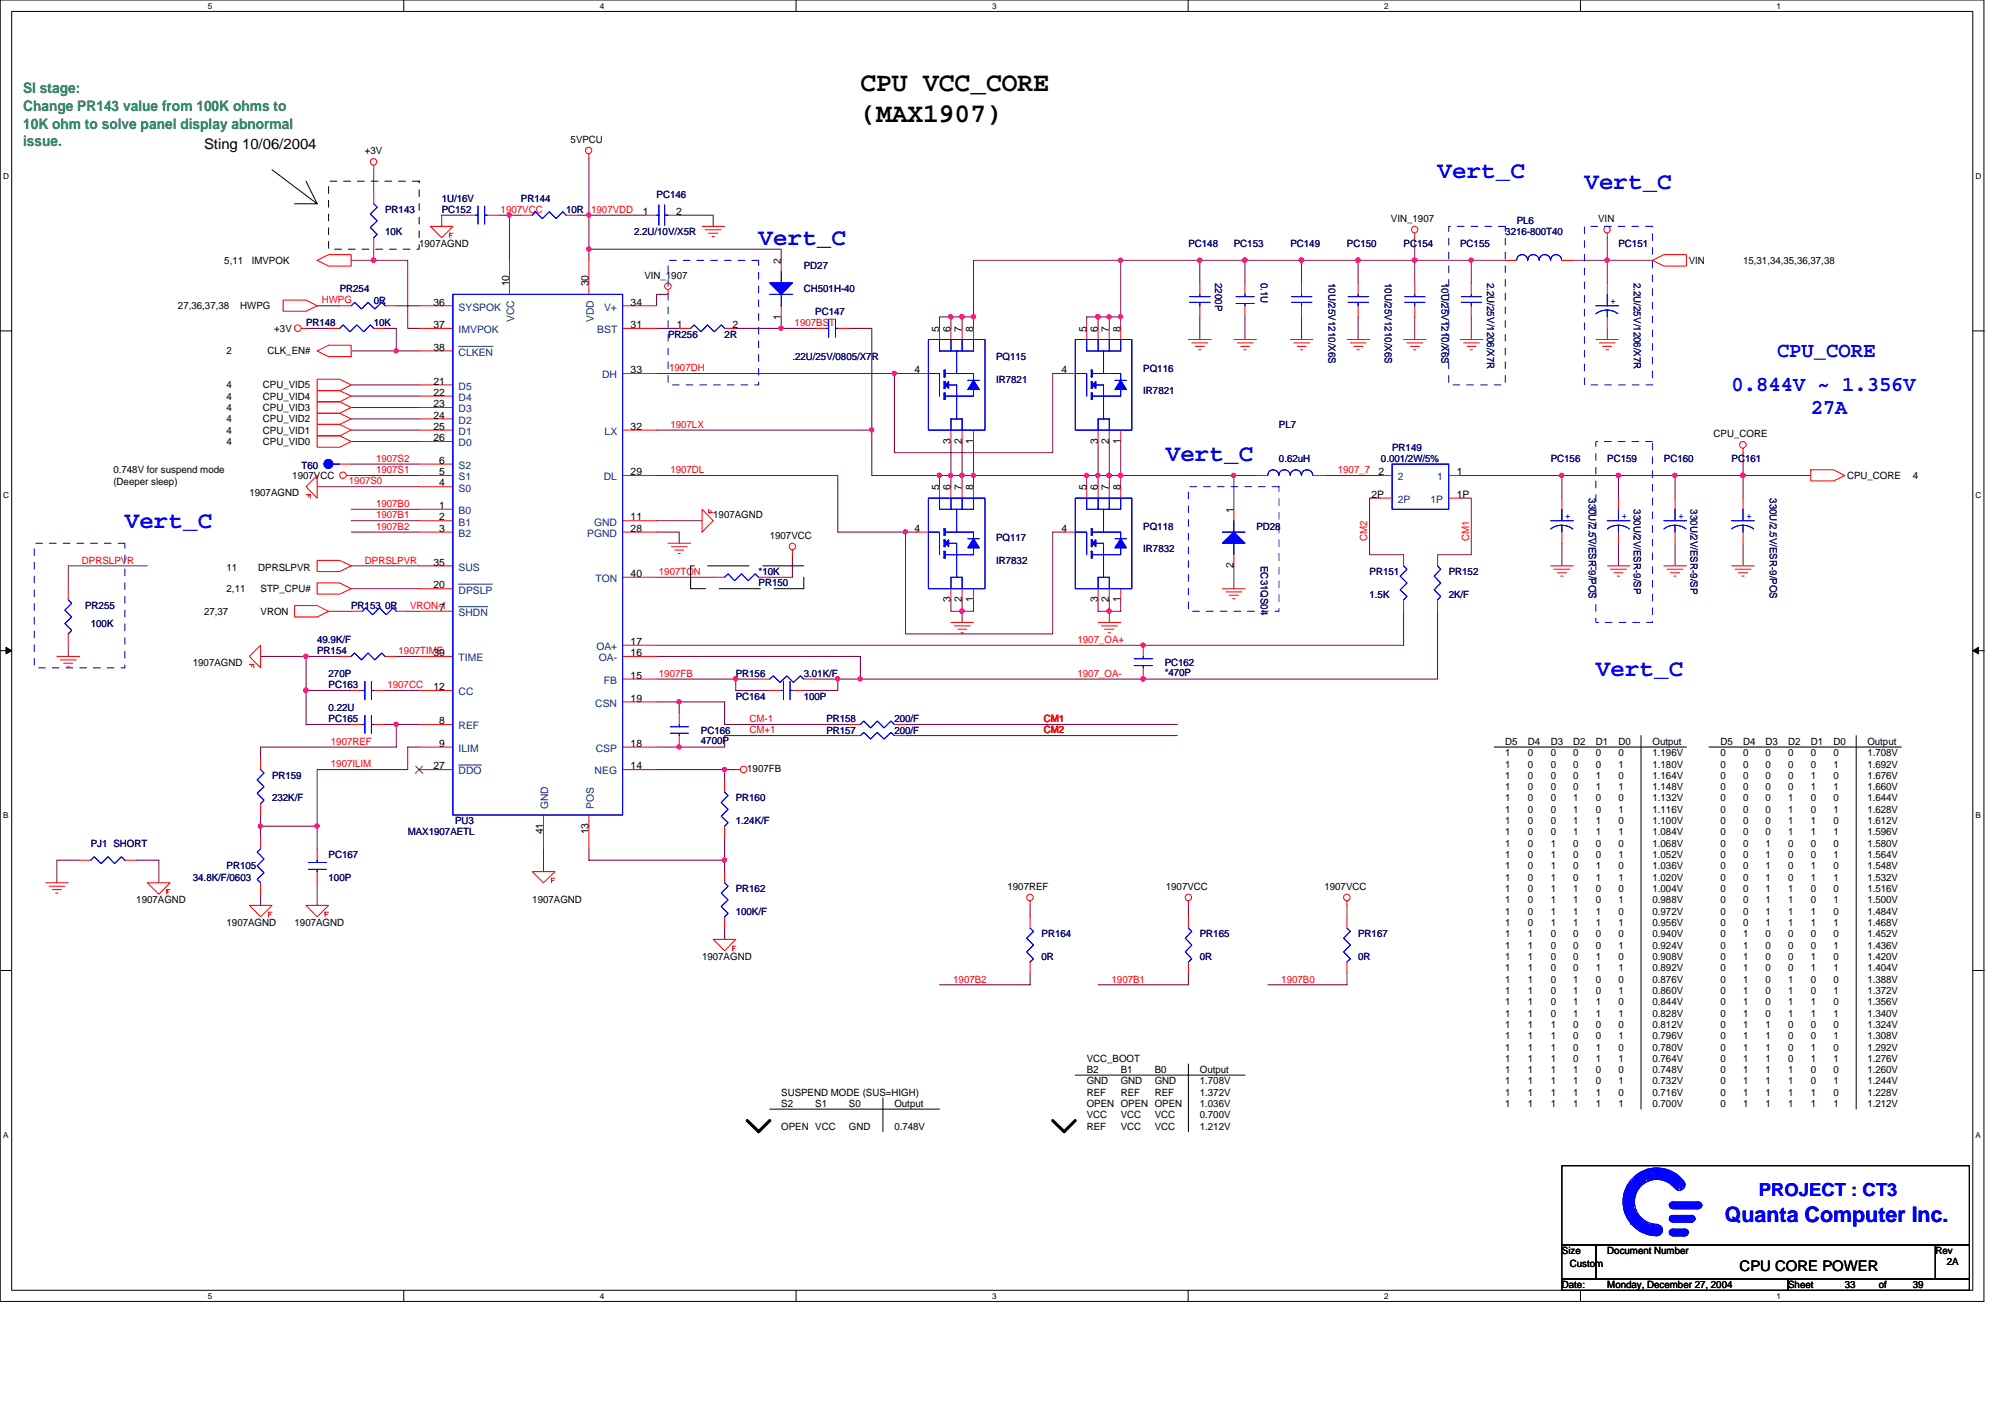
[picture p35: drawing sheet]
<svg xmlns="http://www.w3.org/2000/svg" width="297mm" height="210mm" viewBox="0 0 297 210" stroke-linecap="round" stroke-linejoin="round" font-family="sans-serif">
<defs><g id="words">
<g font-size="4">
<text x="127.5" y="13.5">CPU VCC_CORE</text>
<text x="127.5" y="18.1">(MAX1907)</text>
</g>
<g font-size="3.5" fill="#00f">
<text x="213" y="26.3">Vert_C</text>
<text x="234.7" y="28">Vert_C</text>
<text x="112.4" y="36.4">Vert_C</text>
<text x="172.7" y="68.2">Vert_C</text>
<text x="18.5" y="78.3">Vert_C</text>
<text x="236.4" y="100.1">Vert_C</text>
</g>
<g font-size="3.2" fill="#00f">
<text x="263.3" y="52.9">CPU_CORE</text>
<text x="256.5" y="58">0.844V ~ 1.356V</text>
<text x="268.3" y="61.3">27A</text>
<text x="255.5" y="181">Quanta Computer Inc.</text>
</g>
<text font-size="2.7" fill="#00f" x="260.6" y="177.2">PROJECT : CT3</text>
<g font-size="2.2" fill="#008040">
<text x="3.4" y="13.8">SI stage:</text>
<text x="3.4" y="16.4">Change PR143 value from 100K ohms to</text>
<text x="3.4" y="19.1">10K ohm to solve panel display abnormal</text>
<text x="3.4" y="21.7">issue.</text>
</g>
<g font-size="2.2">
<text x="30.2" y="22.1">Sting 10/06/2004</text>
<text x="257.7" y="188.3">CPU CORE POWER</text>
</g>
<g font-size="1.5">
<text x="54.1" y="22.8">+3V</text>
<text x="84.5" y="21.2">5VPCU</text>
<text x="95.2" y="31.8">1</text>
<text x="100.2" y="31.8">2</text>
<text x="206.1" y="32.9">VIN_1907</text>
<text x="236.8" y="32.9">VIN</text>
<text x="33.2" y="39.1">5,11</text>
<text x="37.3" y="39.1">IMVPOK</text>
<text x="62.1" y="36.6">1907AGND</text>
<text x="95.5" y="41.3">VIN_1907</text>
<text x="115.7" y="39.1" transform="rotate(-90 115.7 39.1)">2</text>
<text x="250.2" y="39.1">VIN</text>
<text x="258.2" y="39.1">15,31,34,35,36,37,38</text>
<text x="26.4" y="45.8">27,36,37,38</text>
<text x="35.6" y="45.8">HWPG</text>
<text x="64.2" y="45.3">36</text>
<text x="75.4" y="42.4" transform="rotate(-90 75.4 42.4)">10</text>
<text x="87.2" y="42.4" transform="rotate(-90 87.2 42.4)">30</text>
<text x="93.4" y="45.3">34</text>
<text x="115.7" y="47.3" transform="rotate(-90 115.7 47.3)">1</text>
<text x="33.6" y="52.5">2</text>
<text x="39.6" y="52.5">CLK_EN#</text>
<text x="40.6" y="49.1">+3V</text>
<text x="64.2" y="48.6">37</text>
<text x="64.2" y="51.9">38</text>
<text x="93.4" y="48.6">31</text>
<text x="100.3" y="48.6">1</text>
<text x="108.5" y="48.6">2</text>
<text x="139.1" y="49.1" transform="rotate(-90 139.1 49.1)">5</text>
<text x="140.8" y="49.1" transform="rotate(-90 140.8 49.1)">6</text>
<text x="142.5" y="49.1" transform="rotate(-90 142.5 49.1)">7</text>
<text x="144.2" y="49.1" transform="rotate(-90 144.2 49.1)">8</text>
<text x="160.9" y="49.1" transform="rotate(-90 160.9 49.1)">5</text>
<text x="162.6" y="49.1" transform="rotate(-90 162.6 49.1)">6</text>
<text x="164.3" y="49.1" transform="rotate(-90 164.3 49.1)">7</text>
<text x="166" y="49.1" transform="rotate(-90 166 49.1)">8</text>
<text x="33.6" y="57.5">4</text>
<text x="33.6" y="59.2">4</text>
<text x="38.9" y="57.5">CPU_VID5</text>
<text x="38.9" y="59.2">CPU_VID4</text>
<text x="64.2" y="57">21</text>
<text x="64.2" y="58.6">22</text>
<text x="93.4" y="55.3">33</text>
<text x="135.5" y="55.3">4</text>
<text x="157.3" y="55.3">4</text>
<text x="33.6" y="60.9">4</text>
<text x="33.6" y="64.2">4</text>
<text x="33.6" y="62.6">4</text>
<text x="33.6" y="65.9">4</text>
<text x="38.9" y="60.9">CPU_VID3</text>
<text x="38.9" y="64.2">CPU_VID1</text>
<text x="38.9" y="62.6">CPU_VID2</text>
<text x="38.9" y="65.9">CPU_VID0</text>
<text x="64.2" y="60.3">23</text>
<text x="64.2" y="62">24</text>
<text x="64.2" y="65.4">26</text>
<text x="64.2" y="63.7">25</text>
<text x="93.4" y="63.7">32</text>
<text x="140.8" y="65.7" transform="rotate(-90 140.8 65.7)">3</text>
<text x="142.5" y="65.7" transform="rotate(-90 142.5 65.7)">2</text>
<text x="144.2" y="65.7" transform="rotate(-90 144.2 65.7)">1</text>
<text x="162.6" y="65.7" transform="rotate(-90 162.6 65.7)">3</text>
<text x="164.3" y="65.7" transform="rotate(-90 164.3 65.7)">2</text>
<text x="166" y="65.7" transform="rotate(-90 166 65.7)">1</text>
<text x="253.9" y="64.7">CPU_CORE</text>
<text x="16.8" y="70.1">0.748V for suspend mode</text>
<text x="16.8" y="71.8">(Deeper sleep)</text>
<text x="43.3" y="71">1907VCC</text>
<text x="65.1" y="68.7">6</text>
<text x="65.1" y="70.4">5</text>
<text x="93.4" y="70.4">29</text>
<text x="204.2" y="70.4">2</text>
<text x="215.8" y="70.4">1</text>
<text x="273.6" y="71">CPU_CORE</text>
<text x="283.4" y="71">4</text>
<text x="37" y="73.4">1907AGND</text>
<text x="65.1" y="77.1">2</text>
<text x="65.1" y="72.1">4</text>
<text x="65.1" y="75.4">1</text>
<text x="93.4" y="77.1">11</text>
<text x="105.7" y="76.8">1907AGND</text>
<text x="139.1" y="72.6" transform="rotate(-90 139.1 72.6)">5</text>
<text x="140.8" y="72.6" transform="rotate(-90 140.8 72.6)">6</text>
<text x="142.5" y="72.6" transform="rotate(-90 142.5 72.6)">7</text>
<text x="144.2" y="72.6" transform="rotate(-90 144.2 72.6)">8</text>
<text x="160.9" y="72.6" transform="rotate(-90 160.9 72.6)">5</text>
<text x="162.6" y="72.6" transform="rotate(-90 162.6 72.6)">6</text>
<text x="164.3" y="72.6" transform="rotate(-90 164.3 72.6)">7</text>
<text x="166" y="72.6" transform="rotate(-90 166 72.6)">8</text>
<text x="182.7" y="75.9" transform="rotate(-90 182.7 75.9)">1</text>
<text x="203.2" y="73.7">2P</text>
<text x="215.8" y="73.7">1P</text>
<text x="64.2" y="83.8">35</text>
<text x="65.1" y="78.8">3</text>
<text x="93.4" y="78.8">28</text>
<text x="114" y="79.8">1907VCC</text>
<text x="135.5" y="78.8">4</text>
<text x="157.3" y="78.8">4</text>
<text x="33.6" y="87.7">2,11</text>
<text x="33.6" y="84.5">11</text>
<text x="38.3" y="84.5">DPRSLPVR</text>
<text x="38.6" y="87.7">STP_CPU#</text>
<text x="64.2" y="87.2">20</text>
<text x="93.4" y="85.5">40</text>
<text x="140.8" y="89.2" transform="rotate(-90 140.8 89.2)">3</text>
<text x="142.5" y="89.2" transform="rotate(-90 142.5 89.2)">2</text>
<text x="144.2" y="89.2" transform="rotate(-90 144.2 89.2)">1</text>
<text x="162.6" y="89.2" transform="rotate(-90 162.6 89.2)">3</text>
<text x="164.3" y="89.2" transform="rotate(-90 164.3 89.2)">2</text>
<text x="166" y="89.2" transform="rotate(-90 166 89.2)">1</text>
<text x="182.7" y="84.2" transform="rotate(-90 182.7 84.2)">2</text>
<text x="30.2" y="91.1">27,37</text>
<text x="38.6" y="91.1">VRON</text>
<text x="65.1" y="90.5">7</text>
<text x="93.4" y="95.5">17</text>
<text x="28.6" y="98.6">1907AGND</text>
<text x="64.2" y="97.2">39</text>
<text x="93.4" y="97.2">16</text>
<text x="93.4" y="100.5">15</text>
<text x="64.2" y="102.2">12</text>
<text x="65.1" y="107.3">8</text>
<text x="93.4" y="103.9">19</text>
<text x="64.2" y="114">27</text>
<text x="65.1" y="110.6">9</text>
<text x="93.4" y="114">14</text>
<text x="93.4" y="110.6">18</text>
<text x="223" y="112">1</text>
<text x="223" y="113.7">1</text>
<text x="223" y="110.3">D5</text>
<text x="226.4" y="113.7">0</text>
<text x="226.4" y="110.3">D4</text>
<text x="226.4" y="112">0</text>
<text x="229.7" y="112">0</text>
<text x="229.7" y="110.3">D3</text>
<text x="229.7" y="113.7">0</text>
<text x="233.1" y="112">0</text>
<text x="233.1" y="110.3">D2</text>
<text x="233.1" y="113.7">0</text>
<text x="236.4" y="113.7">0</text>
<text x="236.4" y="112">0</text>
<text x="236.4" y="110.3">D1</text>
<text x="239.8" y="110.3">D0</text>
<text x="239.8" y="112">0</text>
<text x="239.8" y="113.7">1</text>
<text x="244.8" y="113.7">1.180V</text>
<text x="244.8" y="110.3">Output</text>
<text x="244.8" y="112">1.196V</text>
<text x="254.9" y="110.3">D5</text>
<text x="254.9" y="113.7">0</text>
<text x="254.9" y="112">0</text>
<text x="258.2" y="112">0</text>
<text x="258.2" y="113.7">0</text>
<text x="258.2" y="110.3">D4</text>
<text x="261.6" y="112">0</text>
<text x="261.6" y="110.3">D3</text>
<text x="261.6" y="113.7">0</text>
<text x="264.9" y="110.3">D2</text>
<text x="264.9" y="113.7">0</text>
<text x="264.9" y="112">0</text>
<text x="268.3" y="112">0</text>
<text x="268.3" y="110.3">D1</text>
<text x="268.3" y="113.7">0</text>
<text x="271.6" y="110.3">D0</text>
<text x="271.6" y="112">0</text>
<text x="271.6" y="113.7">1</text>
<text x="276.6" y="110.3">Output</text>
<text x="276.6" y="113.7">1.692V</text>
<text x="276.6" y="112">1.708V</text>
<text x="110.7" y="114.3">1907FB</text>
<text x="223" y="118.7">1</text>
<text x="223" y="115.4">1</text>
<text x="223" y="117.1">1</text>
<text x="226.4" y="115.4">0</text>
<text x="226.4" y="118.7">0</text>
<text x="226.4" y="117.1">0</text>
<text x="229.7" y="118.7">0</text>
<text x="229.7" y="115.4">0</text>
<text x="229.7" y="117.1">0</text>
<text x="233.1" y="117.1">0</text>
<text x="233.1" y="118.7">1</text>
<text x="233.1" y="115.4">0</text>
<text x="236.4" y="118.7">0</text>
<text x="236.4" y="117.1">1</text>
<text x="236.4" y="115.4">1</text>
<text x="239.8" y="117.1">1</text>
<text x="239.8" y="115.4">0</text>
<text x="239.8" y="118.7">0</text>
<text x="244.8" y="115.4">1.164V</text>
<text x="244.8" y="118.7">1.132V</text>
<text x="244.8" y="117.1">1.148V</text>
<text x="254.9" y="115.4">0</text>
<text x="254.9" y="117.1">0</text>
<text x="254.9" y="118.7">0</text>
<text x="258.2" y="118.7">0</text>
<text x="258.2" y="115.4">0</text>
<text x="258.2" y="117.1">0</text>
<text x="261.6" y="115.4">0</text>
<text x="261.6" y="117.1">0</text>
<text x="261.6" y="118.7">0</text>
<text x="264.9" y="117.1">0</text>
<text x="264.9" y="118.7">1</text>
<text x="264.9" y="115.4">0</text>
<text x="268.3" y="117.1">1</text>
<text x="268.3" y="115.4">1</text>
<text x="268.3" y="118.7">0</text>
<text x="271.6" y="117.1">1</text>
<text x="271.6" y="115.4">0</text>
<text x="271.6" y="118.7">0</text>
<text x="276.6" y="115.4">1.676V</text>
<text x="276.6" y="117.1">1.660V</text>
<text x="276.6" y="118.7">1.644V</text>
<text x="80.5" y="123.6" transform="rotate(-90 80.5 123.6)">41</text>
<text x="87.2" y="123.6" transform="rotate(-90 87.2 123.6)">13</text>
<text x="223" y="123.7">1</text>
<text x="223" y="125.4">1</text>
<text x="223" y="122.1">1</text>
<text x="223" y="120.4">1</text>
<text x="226.4" y="122.1">0</text>
<text x="226.4" y="125.4">0</text>
<text x="226.4" y="123.7">0</text>
<text x="226.4" y="120.4">0</text>
<text x="229.7" y="122.1">0</text>
<text x="229.7" y="120.4">0</text>
<text x="229.7" y="123.7">0</text>
<text x="229.7" y="125.4">1</text>
<text x="233.1" y="120.4">1</text>
<text x="233.1" y="123.7">1</text>
<text x="233.1" y="122.1">1</text>
<text x="233.1" y="125.4">0</text>
<text x="236.4" y="125.4">0</text>
<text x="236.4" y="120.4">0</text>
<text x="236.4" y="123.7">1</text>
<text x="236.4" y="122.1">1</text>
<text x="239.8" y="123.7">1</text>
<text x="239.8" y="122.1">0</text>
<text x="239.8" y="120.4">1</text>
<text x="239.8" y="125.4">0</text>
<text x="244.8" y="122.1">1.100V</text>
<text x="244.8" y="120.4">1.116V</text>
<text x="244.8" y="123.7">1.084V</text>
<text x="244.8" y="125.4">1.068V</text>
<text x="254.9" y="120.4">0</text>
<text x="254.9" y="125.4">0</text>
<text x="254.9" y="123.7">0</text>
<text x="254.9" y="122.1">0</text>
<text x="258.2" y="120.4">0</text>
<text x="258.2" y="123.7">0</text>
<text x="258.2" y="122.1">0</text>
<text x="258.2" y="125.4">0</text>
<text x="261.6" y="122.1">0</text>
<text x="261.6" y="120.4">0</text>
<text x="261.6" y="123.7">0</text>
<text x="261.6" y="125.4">1</text>
<text x="264.9" y="120.4">1</text>
<text x="264.9" y="122.1">1</text>
<text x="264.9" y="125.4">0</text>
<text x="264.9" y="123.7">1</text>
<text x="268.3" y="125.4">0</text>
<text x="268.3" y="120.4">0</text>
<text x="268.3" y="123.7">1</text>
<text x="268.3" y="122.1">1</text>
<text x="271.6" y="120.4">1</text>
<text x="271.6" y="125.4">0</text>
<text x="271.6" y="123.7">1</text>
<text x="271.6" y="122.1">0</text>
<text x="276.6" y="125.4">1.580V</text>
<text x="276.6" y="123.7">1.596V</text>
<text x="276.6" y="120.4">1.628V</text>
<text x="276.6" y="122.1">1.612V</text>
<text x="149.3" y="131.8">1907REF</text>
<text x="172.7" y="131.8">1907VCC</text>
<text x="196.2" y="131.8">1907VCC</text>
<text x="223" y="130.5">1</text>
<text x="223" y="128.8">1</text>
<text x="223" y="127.1">1</text>
<text x="226.4" y="130.5">0</text>
<text x="226.4" y="128.8">0</text>
<text x="226.4" y="127.1">0</text>
<text x="229.7" y="130.5">1</text>
<text x="229.7" y="128.8">1</text>
<text x="229.7" y="127.1">1</text>
<text x="233.1" y="130.5">0</text>
<text x="233.1" y="128.8">0</text>
<text x="233.1" y="127.1">0</text>
<text x="236.4" y="127.1">0</text>
<text x="236.4" y="128.8">1</text>
<text x="236.4" y="130.5">1</text>
<text x="239.8" y="128.8">0</text>
<text x="239.8" y="127.1">1</text>
<text x="239.8" y="130.5">1</text>
<text x="244.8" y="130.5">1.020V</text>
<text x="244.8" y="127.1">1.052V</text>
<text x="244.8" y="128.8">1.036V</text>
<text x="254.9" y="130.5">0</text>
<text x="254.9" y="128.8">0</text>
<text x="254.9" y="127.1">0</text>
<text x="258.2" y="128.8">0</text>
<text x="258.2" y="127.1">0</text>
<text x="258.2" y="130.5">0</text>
<text x="261.6" y="130.5">1</text>
<text x="261.6" y="127.1">1</text>
<text x="261.6" y="128.8">1</text>
<text x="264.9" y="130.5">0</text>
<text x="264.9" y="128.8">0</text>
<text x="264.9" y="127.1">0</text>
<text x="268.3" y="130.5">1</text>
<text x="268.3" y="127.1">0</text>
<text x="268.3" y="128.8">1</text>
<text x="271.6" y="128.8">0</text>
<text x="271.6" y="130.5">1</text>
<text x="271.6" y="127.1">1</text>
<text x="276.6" y="130.5">1.532V</text>
<text x="276.6" y="127.1">1.564V</text>
<text x="276.6" y="128.8">1.548V</text>
<text x="20.2" y="133.8">1907AGND</text>
<text x="33.6" y="137.2">1907AGND</text>
<text x="43.6" y="137.2">1907AGND</text>
<text x="78.9" y="133.8">1907AGND</text>
<text x="223" y="137.2">1</text>
<text x="223" y="132.1">1</text>
<text x="223" y="135.5">1</text>
<text x="223" y="133.8">1</text>
<text x="226.4" y="133.8">0</text>
<text x="226.4" y="132.1">0</text>
<text x="226.4" y="137.2">0</text>
<text x="226.4" y="135.5">0</text>
<text x="229.7" y="137.2">1</text>
<text x="229.7" y="132.1">1</text>
<text x="229.7" y="133.8">1</text>
<text x="229.7" y="135.5">1</text>
<text x="233.1" y="135.5">1</text>
<text x="233.1" y="137.2">1</text>
<text x="233.1" y="133.8">1</text>
<text x="233.1" y="132.1">1</text>
<text x="236.4" y="133.8">0</text>
<text x="236.4" y="135.5">1</text>
<text x="236.4" y="132.1">0</text>
<text x="236.4" y="137.2">1</text>
<text x="239.8" y="135.5">0</text>
<text x="239.8" y="132.1">0</text>
<text x="239.8" y="133.8">1</text>
<text x="239.8" y="137.2">1</text>
<text x="244.8" y="135.5">0.972V</text>
<text x="244.8" y="137.2">0.956V</text>
<text x="244.8" y="132.1">1.004V</text>
<text x="244.8" y="133.8">0.988V</text>
<text x="254.9" y="135.5">0</text>
<text x="254.9" y="132.1">0</text>
<text x="254.9" y="137.2">0</text>
<text x="254.9" y="133.8">0</text>
<text x="258.2" y="135.5">0</text>
<text x="258.2" y="133.8">0</text>
<text x="258.2" y="132.1">0</text>
<text x="258.2" y="137.2">0</text>
<text x="261.6" y="133.8">1</text>
<text x="261.6" y="132.1">1</text>
<text x="261.6" y="137.2">1</text>
<text x="261.6" y="135.5">1</text>
<text x="264.9" y="135.5">1</text>
<text x="264.9" y="132.1">1</text>
<text x="264.9" y="133.8">1</text>
<text x="264.9" y="137.2">1</text>
<text x="268.3" y="135.5">1</text>
<text x="268.3" y="132.1">0</text>
<text x="268.3" y="133.8">0</text>
<text x="268.3" y="137.2">1</text>
<text x="271.6" y="132.1">0</text>
<text x="271.6" y="133.8">1</text>
<text x="271.6" y="137.2">1</text>
<text x="271.6" y="135.5">0</text>
<text x="276.6" y="135.5">1.484V</text>
<text x="276.6" y="137.2">1.468V</text>
<text x="276.6" y="133.8">1.500V</text>
<text x="276.6" y="132.1">1.516V</text>
<text x="104" y="142.2">1907AGND</text>
<text x="223" y="138.9">1</text>
<text x="223" y="140.5">1</text>
<text x="223" y="143.8">1</text>
<text x="223" y="142.2">1</text>
<text x="226.4" y="138.9">1</text>
<text x="226.4" y="142.2">1</text>
<text x="226.4" y="143.8">1</text>
<text x="226.4" y="140.5">1</text>
<text x="229.7" y="142.2">0</text>
<text x="229.7" y="138.9">0</text>
<text x="229.7" y="143.8">0</text>
<text x="229.7" y="140.5">0</text>
<text x="233.1" y="142.2">0</text>
<text x="233.1" y="140.5">0</text>
<text x="233.1" y="138.9">0</text>
<text x="233.1" y="143.8">0</text>
<text x="236.4" y="140.5">0</text>
<text x="236.4" y="142.2">1</text>
<text x="236.4" y="143.8">1</text>
<text x="236.4" y="138.9">0</text>
<text x="239.8" y="140.5">1</text>
<text x="239.8" y="138.9">0</text>
<text x="239.8" y="143.8">1</text>
<text x="239.8" y="142.2">0</text>
<text x="244.8" y="140.5">0.924V</text>
<text x="244.8" y="138.9">0.940V</text>
<text x="244.8" y="143.8">0.892V</text>
<text x="244.8" y="142.2">0.908V</text>
<text x="254.9" y="140.5">0</text>
<text x="254.9" y="143.8">0</text>
<text x="254.9" y="142.2">0</text>
<text x="254.9" y="138.9">0</text>
<text x="258.2" y="140.5">1</text>
<text x="258.2" y="143.8">1</text>
<text x="258.2" y="138.9">1</text>
<text x="258.2" y="142.2">1</text>
<text x="261.6" y="143.8">0</text>
<text x="261.6" y="142.2">0</text>
<text x="261.6" y="138.9">0</text>
<text x="261.6" y="140.5">0</text>
<text x="264.9" y="142.2">0</text>
<text x="264.9" y="138.9">0</text>
<text x="264.9" y="140.5">0</text>
<text x="264.9" y="143.8">0</text>
<text x="268.3" y="142.2">1</text>
<text x="268.3" y="140.5">0</text>
<text x="268.3" y="143.8">1</text>
<text x="268.3" y="138.9">0</text>
<text x="271.6" y="143.8">1</text>
<text x="271.6" y="142.2">0</text>
<text x="271.6" y="140.5">1</text>
<text x="271.6" y="138.9">0</text>
<text x="276.6" y="140.5">1.436V</text>
<text x="276.6" y="143.8">1.404V</text>
<text x="276.6" y="142.2">1.420V</text>
<text x="276.6" y="138.9">1.452V</text>
<text x="223" y="148.9">1</text>
<text x="223" y="145.5">1</text>
<text x="223" y="147.2">1</text>
<text x="226.4" y="147.2">1</text>
<text x="226.4" y="145.5">1</text>
<text x="226.4" y="148.9">1</text>
<text x="229.7" y="147.2">0</text>
<text x="229.7" y="145.5">0</text>
<text x="229.7" y="148.9">0</text>
<text x="233.1" y="145.5">1</text>
<text x="233.1" y="147.2">1</text>
<text x="233.1" y="148.9">1</text>
<text x="236.4" y="145.5">0</text>
<text x="236.4" y="147.2">0</text>
<text x="236.4" y="148.9">1</text>
<text x="239.8" y="148.9">0</text>
<text x="239.8" y="145.5">0</text>
<text x="239.8" y="147.2">1</text>
<text x="244.8" y="145.5">0.876V</text>
<text x="244.8" y="147.2">0.860V</text>
<text x="244.8" y="148.9">0.844V</text>
<text x="254.9" y="148.9">0</text>
<text x="254.9" y="147.2">0</text>
<text x="254.9" y="145.5">0</text>
<text x="258.2" y="148.9">1</text>
<text x="258.2" y="145.5">1</text>
<text x="258.2" y="147.2">1</text>
<text x="261.6" y="145.5">0</text>
<text x="261.6" y="147.2">0</text>
<text x="261.6" y="148.9">0</text>
<text x="264.9" y="145.5">1</text>
<text x="264.9" y="148.9">1</text>
<text x="264.9" y="147.2">1</text>
<text x="268.3" y="145.5">0</text>
<text x="268.3" y="147.2">0</text>
<text x="268.3" y="148.9">1</text>
<text x="271.6" y="145.5">0</text>
<text x="271.6" y="147.2">1</text>
<text x="271.6" y="148.9">0</text>
<text x="276.6" y="147.2">1.372V</text>
<text x="276.6" y="145.5">1.388V</text>
<text x="276.6" y="148.9">1.356V</text>
<text x="223" y="153.9">1</text>
<text x="223" y="152.2">1</text>
<text x="223" y="155.6">1</text>
<text x="223" y="150.6">1</text>
<text x="226.4" y="150.6">1</text>
<text x="226.4" y="152.2">1</text>
<text x="226.4" y="155.6">1</text>
<text x="226.4" y="153.9">1</text>
<text x="229.7" y="153.9">1</text>
<text x="229.7" y="155.6">1</text>
<text x="229.7" y="150.6">0</text>
<text x="229.7" y="152.2">1</text>
<text x="233.1" y="150.6">1</text>
<text x="233.1" y="155.6">0</text>
<text x="233.1" y="152.2">0</text>
<text x="233.1" y="153.9">0</text>
<text x="236.4" y="152.2">0</text>
<text x="236.4" y="153.9">0</text>
<text x="236.4" y="150.6">1</text>
<text x="236.4" y="155.6">1</text>
<text x="239.8" y="150.6">1</text>
<text x="239.8" y="152.2">0</text>
<text x="239.8" y="155.6">0</text>
<text x="239.8" y="153.9">1</text>
<text x="244.8" y="153.9">0.796V</text>
<text x="244.8" y="150.6">0.828V</text>
<text x="244.8" y="152.2">0.812V</text>
<text x="244.8" y="155.6">0.780V</text>
<text x="254.9" y="153.9">0</text>
<text x="254.9" y="155.6">0</text>
<text x="254.9" y="150.6">0</text>
<text x="254.9" y="152.2">0</text>
<text x="258.2" y="155.6">1</text>
<text x="258.2" y="153.9">1</text>
<text x="258.2" y="152.2">1</text>
<text x="258.2" y="150.6">1</text>
<text x="261.6" y="155.6">1</text>
<text x="261.6" y="152.2">1</text>
<text x="261.6" y="153.9">1</text>
<text x="261.6" y="150.6">0</text>
<text x="264.9" y="153.9">0</text>
<text x="264.9" y="155.6">0</text>
<text x="264.9" y="150.6">1</text>
<text x="264.9" y="152.2">0</text>
<text x="268.3" y="153.9">0</text>
<text x="268.3" y="152.2">0</text>
<text x="268.3" y="150.6">1</text>
<text x="268.3" y="155.6">1</text>
<text x="271.6" y="150.6">1</text>
<text x="271.6" y="155.6">0</text>
<text x="271.6" y="153.9">1</text>
<text x="271.6" y="152.2">0</text>
<text x="276.6" y="153.9">1.308V</text>
<text x="276.6" y="150.6">1.340V</text>
<text x="276.6" y="152.2">1.324V</text>
<text x="276.6" y="155.6">1.292V</text>
<text x="161" y="159">B2</text>
<text x="161" y="160.6">GND</text>
<text x="161" y="157.3">VCC_BOOT</text>
<text x="166" y="159">B1</text>
<text x="166" y="160.6">GND</text>
<text x="171.1" y="159">B0</text>
<text x="171.1" y="160.6">GND</text>
<text x="177.8" y="159">Output</text>
<text x="177.8" y="160.6">1.708V</text>
<text x="223" y="157.3">1</text>
<text x="223" y="159">1</text>
<text x="223" y="160.6">1</text>
<text x="226.4" y="159">1</text>
<text x="226.4" y="160.6">1</text>
<text x="226.4" y="157.3">1</text>
<text x="229.7" y="157.3">1</text>
<text x="229.7" y="159">1</text>
<text x="229.7" y="160.6">1</text>
<text x="233.1" y="157.3">0</text>
<text x="233.1" y="159">1</text>
<text x="233.1" y="160.6">1</text>
<text x="236.4" y="159">0</text>
<text x="236.4" y="160.6">0</text>
<text x="236.4" y="157.3">1</text>
<text x="239.8" y="160.6">1</text>
<text x="239.8" y="157.3">1</text>
<text x="239.8" y="159">0</text>
<text x="244.8" y="157.3">0.764V</text>
<text x="244.8" y="159">0.748V</text>
<text x="244.8" y="160.6">0.732V</text>
<text x="254.9" y="159">0</text>
<text x="254.9" y="157.3">0</text>
<text x="254.9" y="160.6">0</text>
<text x="258.2" y="157.3">1</text>
<text x="258.2" y="160.6">1</text>
<text x="258.2" y="159">1</text>
<text x="261.6" y="160.6">1</text>
<text x="261.6" y="157.3">1</text>
<text x="261.6" y="159">1</text>
<text x="264.9" y="160.6">1</text>
<text x="264.9" y="157.3">0</text>
<text x="264.9" y="159">1</text>
<text x="268.3" y="157.3">1</text>
<text x="268.3" y="159">0</text>
<text x="268.3" y="160.6">0</text>
<text x="271.6" y="159">0</text>
<text x="271.6" y="160.6">1</text>
<text x="271.6" y="157.3">1</text>
<text x="276.6" y="159">1.260V</text>
<text x="276.6" y="160.6">1.244V</text>
<text x="276.6" y="157.3">1.276V</text>
<text x="115.7" y="164">S2</text>
<text x="115.7" y="167.3">OPEN VCC</text>
<text x="115.7" y="162.3">SUSPEND MODE (SUS=HIGH)</text>
<text x="120.8" y="164">S1</text>
<text x="125.8" y="167.3">GND</text>
<text x="125.8" y="164">S0</text>
<text x="132.5" y="164">Output</text>
<text x="132.5" y="167.3">0.748V</text>
<text x="161" y="167.3">REF</text>
<text x="161" y="165.7">VCC</text>
<text x="161" y="164">OPEN OPEN OPEN</text>
<text x="161" y="162.3">REF</text>
<text x="166" y="165.7">VCC</text>
<text x="166" y="167.3">VCC</text>
<text x="166" y="162.3">REF</text>
<text x="171.1" y="167.3">VCC</text>
<text x="171.1" y="165.7">VCC</text>
<text x="171.1" y="162.3">REF</text>
<text x="177.8" y="162.3">1.372V</text>
<text x="177.8" y="165.7">0.700V</text>
<text x="177.8" y="164">1.036V</text>
<text x="177.8" y="167.3">1.212V</text>
<text x="223" y="162.3">1</text>
<text x="223" y="164">1</text>
<text x="226.4" y="162.3">1</text>
<text x="226.4" y="164">1</text>
<text x="229.7" y="164">1</text>
<text x="229.7" y="162.3">1</text>
<text x="233.1" y="162.3">1</text>
<text x="233.1" y="164">1</text>
<text x="236.4" y="162.3">1</text>
<text x="236.4" y="164">1</text>
<text x="239.8" y="162.3">0</text>
<text x="239.8" y="164">1</text>
<text x="244.8" y="162.3">0.716V</text>
<text x="244.8" y="164">0.700V</text>
<text x="254.9" y="164">0</text>
<text x="254.9" y="162.3">0</text>
<text x="258.2" y="162.3">1</text>
<text x="258.2" y="164">1</text>
<text x="261.6" y="162.3">1</text>
<text x="261.6" y="164">1</text>
<text x="264.9" y="162.3">1</text>
<text x="264.9" y="164">1</text>
<text x="268.3" y="162.3">1</text>
<text x="268.3" y="164">1</text>
<text x="271.6" y="162.3">0</text>
<text x="271.6" y="164">1</text>
<text x="276.6" y="164">1.212V</text>
<text x="276.6" y="162.3">1.228V</text>
<text x="231.4" y="185.8">Size</text>
<text x="238.1" y="185.8">Document Number</text>
<text x="286.7" y="185.8">Rev</text>
<text x="231.4" y="190.8">Date:</text>
<text x="232.6" y="187.6">Custom</text>
<text x="238.1" y="190.8">Monday, December 27, 2004</text>
<text x="264.9" y="190.8">Sheet</text>
<text x="273.3" y="190.8">33</text>
<text x="278.3" y="190.8">of</text>
<text x="283.4" y="190.8">39</text>
<text x="288.4" y="187.5">2A</text>
</g>
<g font-size="1.5" fill="#000080">
<text x="65.4" y="29.9">1U/16V</text>
<text x="77.2" y="29.9">PR144</text>
<text x="97.3" y="29.4">PC146</text>
<text x="57.1" y="31.5">PR143</text>
<text x="57.1" y="34.9">10K</text>
<text x="65.4" y="31.5">PC152</text>
<text x="83.9" y="31.5">10R</text>
<text x="93.9" y="34.9">2.2U/10V/X5R</text>
<text x="223" y="34.9">3216-800T40</text>
<text x="224.7" y="33.2">PL6</text>
<text x="119.1" y="39.9">PD27</text>
<text x="176.1" y="36.6">PC148</text>
<text x="180" y="41.9" transform="rotate(90 180 41.9)">2200P</text>
<text x="182.8" y="36.6">PC153</text>
<text x="186.8" y="41.9" transform="rotate(90 186.8 41.9)">0.1U</text>
<text x="191.2" y="36.6">PC149</text>
<text x="196.8" y="41.9" transform="rotate(90 196.8 41.9)">10U/25V1210/X6S</text>
<text x="199.6" y="36.6">PC150</text>
<text x="205.2" y="41.9" transform="rotate(90 205.2 41.9)">10U/25V1210/X6S</text>
<text x="207.9" y="36.6">PC154</text>
<text x="213.6" y="41.9" transform="rotate(90 213.6 41.9)">10U/25V1210/X6S</text>
<text x="216.3" y="36.6">PC155</text>
<text x="220.3" y="41.9" transform="rotate(90 220.3 41.9)">2.2U/25V/1206/X7R</text>
<text x="239.8" y="36.6">PC151</text>
<text x="242.1" y="41.9" transform="rotate(90 242.1 41.9)">2.2U/25V/1206/X7R</text>
<text x="50.3" y="43.3">PR254</text>
<text x="55.4" y="45">0R</text>
<text x="119.1" y="43.3">CH501H-40</text>
<text x="120.8" y="46.7">PC147</text>
<text x="45.3" y="48.3">PR148</text>
<text x="55.4" y="48.3">10K</text>
<text x="99" y="50">PR256</text>
<text x="107.4" y="50">2R</text>
<text x="117.4" y="53.3">.22U/25V/0805/X7R</text>
<text x="147.6" y="53.3">PQ115</text>
<text x="147.6" y="56.7">IR7821</text>
<text x="169.4" y="55">PQ116</text>
<text x="169.4" y="58.4">IR7821</text>
<text x="189.5" y="63.4">PL7</text>
<text x="44.7" y="69.4">T60</text>
<text x="189.5" y="68.4">0.62uH</text>
<text x="204.6" y="68.4">0.001/2W/5%</text>
<text x="206.2" y="66.8">PR149</text>
<text x="229.7" y="68.4">PC156</text>
<text x="238.1" y="68.4">PC159</text>
<text x="246.5" y="68.4">PC160</text>
<text x="256.5" y="68.4">PC161</text>
<text x="235.4" y="73.8" transform="rotate(90 235.4 73.8)">330U/2.5V/ESR-9/POS</text>
<text x="242.1" y="75.4" transform="rotate(90 242.1 75.4)">330U/2V/ESR-9/SP</text>
<text x="250.4" y="75.4" transform="rotate(90 250.4 75.4)">330U/2V/ESR-9/SP</text>
<text x="262.2" y="73.8" transform="rotate(90 262.2 73.8)">330U/2.5V/ESR-9/POS</text>
<text x="147.6" y="80.2">PQ117</text>
<text x="147.6" y="83.5">IR7832</text>
<text x="169.4" y="78.5">PQ118</text>
<text x="169.4" y="81.8">IR7832</text>
<text x="186.1" y="78.5">PD28</text>
<text x="186.8" y="83.8" transform="rotate(90 186.8 83.8)">EC31QS04</text>
<text x="112.4" y="86.9">PR150</text>
<text x="112.4" y="85.2">*10K</text>
<text x="202.9" y="85.2">PR151</text>
<text x="202.9" y="88.6">1.5K</text>
<text x="214.6" y="85.2">PR152</text>
<text x="214.6" y="88.6">2K/F</text>
<text x="12.6" y="90.2">PR255</text>
<text x="13.5" y="92.9">100K</text>
<text x="47" y="95.2">49.9K/F</text>
<text x="52" y="90.2">PR153 0R</text>
<text x="47" y="96.9">PR154</text>
<text x="48.7" y="101.9">PC163</text>
<text x="48.7" y="100.3">270P</text>
<text x="109" y="100.3">PR156</text>
<text x="119.1" y="100.3">3.01K/F</text>
<text x="172.5" y="98.6">PC162</text>
<text x="172.5" y="100.1">*470P</text>
<text x="48.7" y="107">PC165</text>
<text x="48.7" y="105.3">0.22U</text>
<text x="109" y="103.6">PC164</text>
<text x="119.1" y="103.6">100P</text>
<text x="122.4" y="107">PR158</text>
<text x="132.5" y="107">200/F</text>
<text x="103.8" y="108.7">PC166</text>
<text x="103.8" y="110.2">4700P</text>
<text x="122.4" y="108.7">PR157</text>
<text x="132.5" y="108.7">200/F</text>
<text x="40.3" y="115.4">PR159</text>
<text x="40.3" y="118.7">232K/F</text>
<text x="109" y="118.7">PR160</text>
<text x="13.5" y="125.4">PJ1 SHORT</text>
<text x="60.4" y="123.7">MAX1907AETL</text>
<text x="67.4" y="122.1">PU3</text>
<text x="109" y="122.1">1.24K/F</text>
<text x="28.6" y="130.5">34.8K/F/0603</text>
<text x="33.6" y="128.8">PR105</text>
<text x="48.7" y="127.1">PC167</text>
<text x="48.7" y="130.5">100P</text>
<text x="109" y="132.1">PR162</text>
<text x="109" y="135.5">100K/F</text>
<text x="154.3" y="138.9">PR164</text>
<text x="154.3" y="142.2">0R</text>
<text x="177.8" y="138.9">PR165</text>
<text x="177.8" y="142.2">0R</text>
<text x="201.2" y="138.9">PR167</text>
<text x="201.2" y="142.2">0R</text>
</g>
<g font-size="1.5" fill="#f00">
<text x="74.2" y="31.5">1907VCC</text>
<text x="87.6" y="31.5">1907VDD</text>
<text x="47.7" y="45">HWPG</text>
<text x="117.7" y="48.3">1907BST</text>
<text x="99.1" y="55">1907DH</text>
<text x="99.3" y="63.4">1907LX</text>
<text x="51.7" y="71.8">1907S0</text>
<text x="55.7" y="70.1">1907S1</text>
<text x="55.7" y="68.4">1907S2</text>
<text x="99.3" y="70.1">1907DL</text>
<text x="198.2" y="70.1">1907_7</text>
<text x="55.7" y="76.8">1907B1</text>
<text x="55.7" y="75.1">1907B0</text>
<text x="12.1" y="83.5">DPRSLPVR</text>
<text x="54.1" y="83.5">DPRSLPVR</text>
<text x="55.7" y="78.5">1907B2</text>
<text x="202.6" y="80.1" transform="rotate(-90 202.6 80.1)">CM2</text>
<text x="217.6" y="80.1" transform="rotate(-90 217.6 80.1)">CM1</text>
<text x="97.6" y="85.2">1907TON</text>
<text x="60.7" y="90.2">VRON-1</text>
<text x="159.6" y="95.2">1907_OA+</text>
<text x="57.4" y="101.9">1907CC</text>
<text x="59.1" y="96.9">1907TIME</text>
<text x="97.6" y="100.2">1907FB</text>
<text x="159.6" y="100.2">1907_OA-</text>
<text x="111" y="107">CM-1</text>
<text x="154.6" y="107">CM1</text>
<text x="49" y="110.3">1907REF</text>
<text x="49" y="113.7">1907ILIM</text>
<text x="111" y="108.6">CM+1</text>
<text x="154.6" y="108.6">CM2</text>
<text x="141.2" y="145.5">1907B2</text>
<text x="164.7" y="145.5">1907B1</text>
<text x="189.8" y="145.5">1907B0</text>
</g>
<g font-size="1.5" fill="#004080">
<text x="67.9" y="46">SYSPOK</text>
<text x="76.2" y="47.7" transform="rotate(-90 76.2 47.7)">VCC</text>
<text x="88" y="47.7" transform="rotate(-90 88 47.7)">VDD</text>
<text x="89.5" y="46">V+</text>
<text x="67.9" y="49.4">IMVPOK</text>
<text x="67.9" y="52.7">CLKEN</text>
<text x="88.5" y="49.4">BST</text>
<text x="67.9" y="57.7">D5</text>
<text x="67.9" y="59.4">D4</text>
<text x="89.2" y="56">DH</text>
<text x="67.9" y="61.1">D3</text>
<text x="67.9" y="62.8">D2</text>
<text x="67.9" y="64.4">D1</text>
<text x="89.6" y="64.4">LX</text>
<text x="67.9" y="69.5">S2</text>
<text x="67.9" y="71.2">S1</text>
<text x="67.9" y="66.1">D0</text>
<text x="89.4" y="71.2">DL</text>
<text x="207.1" y="71.2">2</text>
<text x="212.9" y="71.2">1</text>
<text x="67.9" y="77.9">B1</text>
<text x="67.9" y="72.8">S0</text>
<text x="67.9" y="76.2">B0</text>
<text x="88" y="77.9">GND</text>
<text x="207.1" y="74.5">2P</text>
<text x="211.9" y="74.5">1P</text>
<text x="67.9" y="79.5">B2</text>
<text x="87" y="79.5">PGND</text>
<text x="67.9" y="87.9">DPSLP</text>
<text x="67.9" y="84.5">SUS</text>
<text x="88.2" y="86.2">TON</text>
<text x="67.9" y="91.3">SHDN</text>
<text x="67.9" y="98">TIME</text>
<text x="88.3" y="96.3">OA+</text>
<text x="88.7" y="98">OA-</text>
<text x="89.4" y="101.3">FB</text>
<text x="67.9" y="103">CC</text>
<text x="88.2" y="104.7">CSN</text>
<text x="67.9" y="108">REF</text>
<text x="67.9" y="111.4">ILIM</text>
<text x="88.3" y="111.4">CSP</text>
<text x="67.9" y="114.7">DDO</text>
<text x="81.2" y="119.9" transform="rotate(-90 81.2 119.9)">GND</text>
<text x="88" y="119.9" transform="rotate(-90 88 119.9)">POS</text>
<text x="88.1" y="114.7">NEG</text>
</g>
<g font-size="1.5" fill="#00f">
<text x="238.6" y="45">+</text>
<text x="231.9" y="76.8">+</text>
<text x="240.3" y="76.8">+</text>
<text x="248.7" y="76.8">+</text>
<text x="258.7" y="76.8">+</text>
</g>
<g font-size="1.2">
<text x="30.8" y="1.3">5</text>
<text x="88.9" y="1.3">4</text>
<text x="147" y="1.3">3</text>
<text x="205.1" y="1.3">2</text>
<text x="263.2" y="1.3">1</text>
<text x=".5" y="26.5">D</text>
<text x="292.7" y="26.5">D</text>
<text x=".5" y="73.8">C</text>
<text x="292.7" y="73.8">C</text>
<text x=".5" y="121.2">B</text>
<text x="292.7" y="121.2">B</text>
<text x=".5" y="168.5">A</text>
<text x="292.7" y="168.5">A</text>
<text x="30.8" y="192.4">5</text>
<text x="88.9" y="192.4">4</text>
<text x="147" y="192.4">3</text>
<text x="205.1" y="192.4">2</text>
<text x="263.2" y="192.4">1</text>
</g>
</g></defs>
<path d="M0 0h293.9v192.8h-293.9zM1.7 1.7h290.6v189.4h-290.6z" fill="none" stroke="#000" stroke-width=".15"/>
<g fill="#fff">
<path d="M30.8 .2h.6v1.3h-.6z"/>
<path d="M30.8 191.3h.6v1.4h-.6z"/>
</g>
<path d="M59.8 0v1.7M59.8 191.1v1.7" fill="none" stroke="#000" stroke-width=".15"/>
<g fill="#fff">
<path d="M88.9 .2h.6v1.3h-.6z"/>
<path d="M88.9 191.3h.6v1.4h-.6z"/>
</g>
<path d="M117.9 0v1.7M117.9 191.1v1.7" fill="none" stroke="#000" stroke-width=".15"/>
<g fill="#fff">
<path d="M147 .2h.6v1.3h-.6z"/>
<path d="M147 191.3h.6v1.4h-.6z"/>
</g>
<path d="M176 0v1.7M176 191.1v1.7" fill="none" stroke="#000" stroke-width=".15"/>
<g fill="#fff">
<path d="M205.1 .2h.6v1.3h-.6z"/>
<path d="M205.1 191.3h.6v1.4h-.6z"/>
</g>
<path d="M234.1 0v1.7M234.1 191.1v1.7" fill="none" stroke="#000" stroke-width=".15"/>
<g fill="#fff">
<path d="M263.2 .2h.6v1.3h-.6z"/>
<path d="M263.2 191.3h.6v1.4h-.6z"/>
<path d="M.5 25.4h.8v1.3h-.8z"/>
<path d="M292.7 25.4h.8v1.3h-.8z"/>
<path d="M.5 72.7h.8v1.3h-.8z"/>
<path d="M292.7 72.7h.8v1.3h-.8z"/>
</g>
<path d="M0 49h1.7M292.3 49h1.7" fill="none" stroke="#000" stroke-width=".15"/>
<g fill="#fff">
<path d="M.5 120.1h.7v1.3h-.7z"/>
<path d="M292.7 120.1h.8v1.3h-.8z"/>
</g>
<path d="M0 96.4h1.7M292.3 96.4h1.7" fill="none" stroke="#000" stroke-width=".15"/>
<path d="M.9 95.9l.8 .5-.8 .5zM292.3 96.4l.8-.5v1z" fill="#000" stroke="#000" stroke-width=".15"/>
<g fill="#fff">
<path d="M.5 167.4h.7v1.4h-.7z"/>
<path d="M292.7 167.4h.8v1.4h-.8z"/>
</g>
<g fill="none" stroke="#000" stroke-width=".15">
<path d="M40.3 25.1l6.7 5.1-1.7-3.4M43.6 30.2h3.4M221.4 110.7h28.4M243.1 109v55.3M253.2 110.7h28.5M275 109v55.3M0 143.8h1.7M159.3 159.3h25.1M176.1 157.6v10M292.3 143.8h1.7M112.4 167.6h.1M114 164.3h25.2"/>
<path d="M130.8 162.6v5M157.6 167.6h.1M231.4 172.7h60.4v11.7h-60.4zM231.4 184.4h5v5h-5zM231.4 189.4h33.5v1.7h-33.5zM236.4 184.4h50.3v5h-50.3zM264.9 189.4h26.9v1.7h-26.9zM286.7 184.4h5.1v5h-5.1z"/>
</g>
<g fill="none" stroke="#800040" stroke-width=".15">
<path d="M52 38.6h8.4v10h1.7M55.4 25.1v3.4M55.4 36.9v1.7M68.8 31.9h-3.4v1.6M73.8 31.9h3.4M75.5 31.9v6.7M85.6 31.9h10M87.2 36.9h28.5v1.7M87.2 23.5v15.1M100.6 31.9h5.1v1.6M166 38.6v10M177.8 38.6v3.3"/>
<path d="M184.4 38.6v3.3M192.8 38.6v3.3M201.2 38.6v3.3M209.6 35.2v6.7M218 38.6v3.3M223 38.6h-78.8v10M233.1 38.6h11.7M238.1 35.2v6.7M45.3 48.6h3.4M47 45.3h3.3M52 52h10.1M52 57h10.1"/>
<path d="M52 58.7h10.1M57.1 48.6h1.6v3.4M58.7 45.3h3.4M97.3 48.6h3.3M97.3 55.3h38.5M99 43.6h-1.7v1.7M109 48.6h11.8M115.7 46.9v1.7M125.8 48.6h3.4v21.8h56.9M132.5 55.3v11.8h23.5v-11.8h1.6M140.9 46.9v1.7M142.5 46.9v1.7"/>
<path d="M144.2 46.9h-5v1.7M162.7 46.9v1.7M164.3 46.9v1.7M166 46.9h-5v1.7M177.8 46.9v3.4M184.4 46.9v3.4M192.8 46.9v3.4M201.2 46.9v3.4M209.6 46.9v3.4M218 46.9v3.4M238.1 48.6v1.7M47 72.1h15.1"/>
<path d="M52 78.8h10.1M52 70.4h10.1M52 77.1h10.1M52 75.4h10.1M52 68.7h10.1M52 63.7h10.1M52 60.4h10.1M52 62.1h10.1M52 65.4h10.1M97.3 78.8h3.3v1.7M97.3 70.4h26.8v8.4h11.7M97.3 77.1h6.7"/>
<path d="M97.3 63.7h31.9M134.2 78.8v15.1h21.8v-15.1h1.6M139.2 70.4v1.7M140.9 65.4v6.7M142.5 65.4v6.7M144.2 65.4v6.7M161 70.4v1.7M162.7 65.4v6.7M164.3 65.4v6.7M166 65.4v6.7M182.8 70.4v5M196.2 70.4h8.4"/>
<path d="M204.6 73.8h-1.7v8.4h5M216.3 73.8h1.7v8.4h-5M216.3 70.4h52M231.4 70.4v3.4M239.8 70.4v3.4M248.2 70.4v3.4M258.2 67.1v6.7M10.1 95.6v1.6M21.8 83.8h-11.7v3.4M38.6 97.2h11.7M45.3 97.2v10.1h6.7M48.7 90.6h3.3"/>
<path d="M52 87.2h10.1M52 83.8h10.1M58.7 97.2h3.4M60.4 90.6h1.7M97.3 97.2h30.2v3.4M97.3 85.5h8.4M117.4 82.2v3.3h-3.4M140.9 88.9v1.7h3.3v-1.7M142.5 88.9v3.3M162.7 88.9v1.7h3.3v-1.7M164.3 88.9v3.3M182.8 83.8v3.4"/>
<path d="M207.9 90.6v5h-110.6M213 90.6v10h-92.2M231.4 80.5v3.3M239.8 80.5v3.3M248.2 80.5v3.3M258.2 80.5v3.3M45.3 102.3h6.7M57.1 102.3h5M57.1 107.3h5M58.7 107.3v3.4h-20.1v1.7M62.1 110.7h-1.7v3.3h-13.4v11.7M97.3 104h10.1v3.3h18.4"/>
<path d="M97.3 114h11.7M97.3 100.6h15.1M100.6 104v1.6M107.4 114v1.7M109 100.6v1.7h5M124.1 100.6v1.7h-5M125.8 109h-18.4v1.7h-10.1M134.2 109h40.2M134.2 107.3h40.2M11.8 127.4h-3.4v3.4M20.2 127.4h3.3v3.4M38.6 120.7v3.4"/>
<path d="M38.6 132.5v1.6M38.6 122.4h8.4M47 130.8v3.3M80.5 125.7v3.4M87.2 125.7v1.7h20.2M107.4 124.1v5M107.4 137.5v1.6M152.6 134.1v1.7M176.1 134.1v1.7M199.6 134.1v1.7M152.6 144.2v1.7h-13.4M176.1 144.2v1.7h-13.4"/>
<path d="M199.6 144.2v1.7h-11.8"/>
</g>
<g fill="#f0f" stroke="#f0f" stroke-width=".15">
<circle cx="134.1" cy="78.8" r=".32"/>
<circle cx="140.9" cy="46.9" r=".32"/>
<circle cx="55.3" cy="38.5" r=".32"/>
<circle cx="58.7" cy="52" r=".32"/>
<circle cx="107.3" cy="114" r=".32"/>
<circle cx="87.2" cy="31.9" r=".32"/>
<circle cx="87.2" cy="36.9" r=".32"/>
<circle cx="169.3" cy="100.6" r=".32"/>
<circle cx="127.4" cy="100.6" r=".32"/>
<circle cx="109" cy="100.6" r=".32"/>
<circle cx="124.1" cy="100.6" r=".32"/>
<circle cx="47" cy="122.4" r=".32"/>
<circle cx="38.6" cy="122.4" r=".32"/>
<circle cx="100.6" cy="103.9" r=".32"/>
<circle cx="100.6" cy="110.6" r=".32"/>
<circle cx="169.3" cy="95.6" r=".32"/>
<circle cx="258.2" cy="70.4" r=".32"/>
<circle cx="144.2" cy="46.9" r=".32"/>
<circle cx="45.3" cy="102.3" r=".32"/>
<circle cx="45.3" cy="97.2" r=".32"/>
<circle cx="164.3" cy="90.5" r=".32"/>
<circle cx="231.4" cy="70.4" r=".32"/>
<circle cx="239.7" cy="70.4" r=".32"/>
<circle cx="248.1" cy="70.4" r=".32"/>
<circle cx="142.5" cy="90.5" r=".32"/>
<circle cx="107.3" cy="127.4" r=".32"/>
<circle cx="75.5" cy="31.9" r=".32"/>
<circle cx="58.7" cy="107.3" r=".32"/>
<circle cx="177.7" cy="38.5" r=".32"/>
<circle cx="142.5" cy="70.4" r=".32"/>
<circle cx="144.2" cy="70.4" r=".32"/>
<circle cx="184.4" cy="38.5" r=".32"/>
<circle cx="192.8" cy="38.5" r=".32"/>
<circle cx="164.3" cy="46.9" r=".32"/>
<circle cx="166" cy="46.9" r=".32"/>
<circle cx="201.2" cy="38.5" r=".32"/>
<circle cx="209.6" cy="38.5" r=".32"/>
<circle cx="162.7" cy="46.9" r=".32"/>
<circle cx="164.3" cy="70.4" r=".32"/>
<circle cx="139.2" cy="70.4" r=".32"/>
<circle cx="129.1" cy="63.7" r=".32"/>
<circle cx="166" cy="70.4" r=".32"/>
<circle cx="182.8" cy="70.4" r=".32"/>
<circle cx="142.5" cy="46.9" r=".32"/>
<circle cx="217.9" cy="38.5" r=".32"/>
<circle cx="140.9" cy="70.4" r=".32"/>
<circle cx="161" cy="70.4" r=".32"/>
<circle cx="238.1" cy="38.5" r=".32"/>
<circle cx="166" cy="38.5" r=".32"/>
<circle cx="132.5" cy="55.3" r=".32"/>
<circle cx="162.7" cy="70.4" r=".32"/>
<circle cx="115.7" cy="48.6" r=".32"/>
</g>
<g fill="none" stroke="#f00" stroke-width=".15">
<path d="M47 38.6l1.7-.9h3.3v1.7h-3.3zM55.4 24.5v.6M55.4 28.5v1.7M55.4 35.2v1.7M63.8 33.5h3.3l-1.7 1.7zM66.6 34.7v-.2v.7M66.6 34.5h.5M66.6 34.9h.3M68.8 31.9h1.7M72.1 31.9h1.7M75.5 38.6v5M77.2 31.9h1.7"/>
<path d="M83.9 31.9h1.7M87.2 22.8v.7M87.2 38.6v5M95.6 31.9h1.7M99 31.9h1.6M104 33.5h3.4M104.5 34h2.3M105 34.5h1.3M105.5 35.1h.3M115.7 38.6v1.7M209.6 34.5v.7M223 38.6h1.7"/>
<path d="M231.4 38.6h1.7M238.1 34.5v.7M244.8 38.6l1.7-.9h3.3v1.7h-3.3zM41.9 44.4h3.4l1.7 .9-1.7 .8h-3.4zM44.7 48.6h.6M47 56.2h3.3l1.7 .8-1.7 .9h-3.3zM47 59.5h3.3l1.7 .9-1.7 .8h-3.3zM47 57.9h3.3l1.7 .8-1.7 .8h-3.3zM47 52l1.7-.9h3.3v1.7h-3.3zM48.7 48.6h1.6M50.3 45.3h1.7M55.4 48.6h1.7"/>
<path d="M57.1 45.3h1.6M62.1 48.6h5M62.1 45.3h5M62.1 57h5M62.1 58.7h5M62.1 52h5M92.2 48.6h5.1M92.2 45.3h5.1M92.2 55.3h5.1M99 42.9v.7M100.6 48.6h1.7M107.4 48.6h1.6"/>
<path d="M115.7 45.3v1.6M120.8 48.6h1.6M124.1 48.6h1.7M135.8 55.3h1.7M139.2 48.6v1.7M140.9 48.6v1.7M142.5 48.6v1.7M144.2 48.6v1.7M157.6 55.3h1.7M161 48.6v1.7M162.7 48.6v1.7M164.3 48.6v1.7"/>
<path d="M166 48.6v1.7M176.1 50.3h3.3M176.6 50.8h2.3M177.1 51.3h1.3M177.6 51.8h.3M177.8 41.9v1.7M177.8 45.3v1.6M182.8 50.3h3.3M183.3 50.8h2.3M183.8 51.3h1.3M184.3 51.8h.3M184.4 41.9v1.7"/>
<path d="M184.4 45.3v1.6M191.2 50.3h3.3M191.7 50.8h2.3M192.2 51.3h1.3M192.7 51.8h.3M192.8 41.9v1.7M192.8 45.3v1.6M199.6 50.3h3.3M200.1 50.8h2.3M200.6 51.3h1.3M201 51.8h.4M201.2 41.9v1.7"/>
<path d="M201.2 45.3v1.6M207.9 50.3h3.4M208.4 50.8h2.4M209 51.3h1.3M209.4 51.8h.4M209.6 41.9v1.7M209.6 45.3v1.6M216.3 50.3h3.4M216.8 50.8h2.4M217.3 51.3h1.3M217.8 51.8h.3M218 41.9v1.7"/>
<path d="M218 45.3v1.6M236.4 50.3h3.4M236.9 50.8h2.4M237.4 51.3h1.4M238 51.8h.3M238.1 41.9v1.7M238.1 46.9v1.7M45.3 72.1l1.7-1.7v3.4zM45.3 73.3h.7h-.2M45.7 73.3v.3M46 73.3v.5M47 62.9h3.3l1.7 .8-1.7 .9h-3.3z"/>
<path d="M47 61.2h3.3l1.7 .9-1.7 .8h-3.3zM47 64.6h3.3l1.7 .8-1.7 .9h-3.3zM50.3 68.7h1.7M51.3 70.4h.7M62.1 70.4h5M62.1 78.8h5M62.1 68.7h5M62.1 77.1h5M62.1 72.1h5M62.1 75.4h5M62.1 60.4h5M62.1 62.1h5"/>
<path d="M62.1 65.4h5M62.1 63.7h5M92.2 70.4h5.1M92.2 78.8h5.1M92.2 77.1h5.1M92.2 63.7h5.1M104 75.4l1.7 1.7-1.7 1.7zM105 75.4v.5M105.2 75.9h-.2h.7M105.3 75.6v.3M135.8 78.8h1.7M139.2 72.1v1.7"/>
<path d="M140.9 63.7v1.7M140.9 72.1v1.7M142.5 63.7v1.7M142.5 72.1v1.7M144.2 63.7v1.7M144.2 72.1v1.7M157.6 78.8h1.7M161 72.1v1.7M162.7 63.7v1.7M162.7 72.1v1.7M164.3 63.7v1.7M164.3 72.1v1.7"/>
<path d="M166 63.7v1.7M166 72.1v1.7M182.8 75.4v1.7M186.1 70.4h1.7M194.5 70.4h1.7M204.6 70.4h1.6M204.6 73.8h1.6M214.6 70.4h1.7M214.6 73.8h1.7M231.4 73.8v1.6M231.4 78.8v1.7M239.8 73.8v1.6"/>
<path d="M239.8 78.8v1.7M248.2 73.8v1.6M248.2 78.8v1.7M258.2 66.4v.7M258.2 73.8v1.6M258.2 78.8v1.7M268.3 69.6h3.3l1.7 .8-1.7 .8h-3.3zM8.4 97.2h3.4M8.9 97.7h2.4M9.4 98.3h1.4M9.9 98.8h.4M10.1 87.2v1.7"/>
<path d="M10.1 93.9v1.7M37 98.4h.6h-.2M37.3 98.4v.4M37.6 98.4v.5M38.6 95.6v3.3l-1.6-1.7zM43.6 89.7h3.4l1.7 .9-1.7 .8h-3.4zM47 83h3.3l1.7 .8-1.7 .9h-3.3zM47 86.4h3.3l1.7 .8-1.7 .8h-3.3zM50.3 97.2h1.7M52 90.6h1.7M57.1 97.2h1.6M58.7 90.6h1.7"/>
<path d="M62.1 87.2h5M62.1 83.8h5M62.1 97.2h5M62.1 90.6h5M92.2 97.2h5.1M92.2 95.6h5.1M92.2 85.5h5.1M99 80.5h3.3M99.5 81h2.3M100 81.5h1.3M100.5 82h.3M105.7 85.5h1.7"/>
<path d="M112.4 85.5h1.6M117.4 81.5v.7M140.9 92.2h3.3M140.9 87.2v1.7M141.4 92.7h2.3M141.9 93.2h1.3M142.4 93.7h.3M142.5 87.2v1.7M144.2 87.2v1.7M162.7 92.2h3.3M162.7 87.2v1.7M163.1 92.7h2.4"/>
<path d="M163.7 93.2h1.3M164.2 93.7h.3M164.3 87.2v1.7M166 87.2v1.7M169.4 95.6v1.6M169.4 98.9v1.7M181.1 87.2h3.3M181.6 87.7h2.4M182.1 88.2h1.4M182.6 88.7h.4M182.8 82.2v1.6M207.9 82.2v1.6"/>
<path d="M207.9 88.9v1.7M213 82.2v1.6M213 88.9v1.7M229.7 83.8h3.4M230.2 84.3h2.4M230.7 84.8h1.4M231.2 85.3h.4M238.1 83.8h3.4M238.6 84.3h2.4M239.1 84.8h1.4M239.6 85.3h.3M246.5 83.8h3.3"/>
<path d="M247 84.3h2.3M247.5 84.8h1.3M248 85.3h.3M256.5 83.8h3.4M257 84.3h2.4M257.6 84.8h1.3M258.1 85.3h.3M38.6 112.4v1.6M38.6 119v1.7M52 107.3h1.7M52 102.3h1.7M55.4 107.3h1.7"/>
<path d="M55.4 102.3h1.7M62.1 114h5M62.1 107.3h5M62.1 110.7h5M62.1 102.3h5M92.2 114h5.1M92.2 100.6h5.1M92.2 104h5.1M92.2 110.7h5.1M100.6 105.6v1.7M100.6 109v1.7M107.4 115.7v1.6"/>
<path d="M109 114h.7M112.4 100.6h1.6M114 102.3h1.7M117.4 102.3h1.7M119.1 100.6h1.7M125.8 107.3h1.7M125.8 109h1.7M132.5 107.3h1.7M132.5 109h1.7M6.8 130.8h3.3M7.3 131.3h2.3M7.8 131.8h1.3"/>
<path d="M8.3 132.3h.3M11.8 127.4h1.7M18.5 127.4h1.7M21.8 130.8h3.4l-1.7 1.7zM24.7 132v-.2v.7M24.7 131.8h.5M24.7 132.1h.3M37 134.1h3.3l-1.7 1.7zM38.6 124.1v1.6M38.6 130.8v1.7M39.8 135.3v-.2v.7M39.8 135.1h.5"/>
<path d="M39.8 135.5h.3M45.3 134.1h3.4l-1.7 1.7zM47 125.7v1.7M47 129.1v1.7M48.2 135.3v-.2v.7M48.2 135.1h.5M48.2 135.5h.3M78.9 129.1h3.3l-1.7 1.7zM80.5 120.7v5M81.7 130.3v-.2v.7M81.7 130.1h.5M81.7 130.4h.3"/>
<path d="M87.2 120.7v5M105.7 139.1h3.3l-1.6 1.7zM107.4 122.4v1.7M107.4 129.1v1.7M107.4 135.8v1.7M152.6 133.5v.6M152.6 135.8v1.7M176.1 133.5v.6M176.1 135.8v1.7M199.6 133.5v.6M199.6 135.8v1.7M108.5 140.3v-.1v.6"/>
<path d="M108.5 140.5h.1M108.5 140.2h.5M108.5 140.5h.3M152.6 142.5v1.7M176.1 142.5v1.7M199.6 142.5v1.7"/>
<circle cx="55.3" cy="24" r=".49"/>
<circle cx="87.2" cy="22.3" r=".48"/>
<circle cx="209.6" cy="34" r=".48"/>
<circle cx="238.1" cy="34" r=".48"/>
<circle cx="44.1" cy="48.6" r=".49"/>
<circle cx="98.9" cy="42.4" r=".49"/>
<circle cx="50.8" cy="70.4" r=".48"/>
<circle cx="258.2" cy="65.9" r=".49"/>
<circle cx="117.4" cy="81" r=".48"/>
<circle cx="110.2" cy="114" r=".49"/>
<circle cx="152.6" cy="132.9" r=".49"/>
<circle cx="176" cy="132.9" r=".48"/>
<circle cx="199.5" cy="132.9" r=".49"/>
</g>
<path d="M102.3 83.8h16.8v3.4h-16.8z" fill="none" stroke="#000" stroke-width=".15" stroke-dasharray="6.1 2"/>
<path d="M48.7 26.8h13.4v10.1h-13.4z" fill="none" stroke="#000" stroke-width=".15" stroke-dasharray="1 1 1 1 1 1 1 1"/>
<path d="M110.7 166l1.7 1.6 1.6-1.6M156 166l1.6 1.6 1.7-1.6" fill="none" stroke="#000" stroke-width=".47"/>
<path d="M99 38.6h13.4v18.4h-13.4zM214.6 33.5h8.4v23.5h-8.4zM234.7 33.5h10.1v23.5h-10.1zM176.1 72.1h13.4v18.5h-13.4zM236.4 65.4h8.4v26.8h-8.4zM5.1 80.5h13.4v18.4h-13.4z" fill="none" stroke="#00f" stroke-width=".15" stroke-dasharray="1 1 1 1 1 1 1 1"/>
<g fill="none" stroke="#00f" stroke-width=".15">
<path d="M55.4 30.2l.5 .5-1 1 1 1-1 1 1 1-.5 .5M70.5 31.9h.3M70.8 30.5v2.7M71.8 31.9h.3M71.8 30.5v2.7M78.9 31.9l.4-.5 1 1 1.1-1 1 1 1-1 .5 .5M97.3 31.9h.3M97.6 30.4v3M98.5 31.9h.5M98.5 30.4v3M224.7 38.5a.8 .8 0 0 1 .8-.8 .8 .8 0 0 1 .8 .8M226.4 38.5a.83 .83 0 0 1 .8-.8 .83 .83 0 0 1 .8 .8"/>
<path d="M228 38.5a.83 .83 0 0 1 .9-.8 .83 .83 0 0 1 .8 .8M229.7 38.5a.8 .8 0 0 1 .8-.8 .8 .8 0 0 1 .8 .8M50.3 48.6l.5-.5 1.1 1 1-1 1 1 1-1 .5 .5M52 45.3l.5-.5 1 1 1-1 1 1 1.1-1 .5 .5M67.1 43.6h25.1v77.1h-25.1zM102.3 48.6l.5-.5 1 1 1-1 1 1 1-1 .6 .5M114 43.6h3.4M115.7 40.3v1.6M115.7 43.6v1.7M122.4 48.6h.4M122.8 47.3v2.7M123.8 48.6h.3"/>
<path d="M123.8 47.3v2.7M137.5 50.3h8.4v13.4h-8.4zM137.5 55.3h1.7v3.4M139.2 50.3v1.7h5v-1.7M139.9 58.2h.1v1h-.1zM139.9 56.5h.1v1h-.1zM139.9 54.8h.1v1h-.1zM140 55.3h4.2v1M140.5 57h1.2v5.1M140.9 50.3v1.7M141.7 52v3.3M142.5 50.3v1.7"/>
<path d="M143.4 56.3h1.7M144.2 57.7v1h-4.2M159.3 50.3h8.4v13.4h-8.4zM159.3 55.3h1.7v3.4M161 50.3v1.7h5v-1.7M161.7 58.2h.1v1h-.1zM161.7 56.5h.1v1h-.1zM161.7 54.8h.1v1h-.1zM161.8 55.3h4.2v1M162.3 57h1.2v5.1M162.7 50.3v1.7M163.5 52v3.3"/>
<path d="M164.3 50.3v1.7M165.2 56.3h1.7M166 57.7v1h-4.2M176.2 44.8h3.1M176.2 43.9h3.1M177.8 43.6v.3M177.8 44.8v.5M183.1 43.9h2.7M183.1 45h2.7M184.4 43.6v.3M184.4 45v.3M191.3 44.8h3"/>
<path d="M191.3 43.9h3M192.8 43.6v.3M192.8 44.8v.5M199.7 44.8h3M199.7 43.9h3M201.2 43.6v.3M201.2 44.8v.5M208.1 44.8h3M208.1 43.9h3M209.6 43.6v.3M209.6 44.8v.5M216.5 44.8h3"/>
<path d="M216.5 43.9h3M218 43.6v.3M218 44.8v.5M236.4 46.5l.6-.4 1.1-.2a2.48 2.48 0 0 1 1.6 .6M236.4 45.3h3.4M238.1 43.6v1.7M238.1 45.9v1M49.4 68.7h.9M137.5 73.8h8.4v13.4h-8.4zM137.5 78.8h1.7v3.4M139.2 73.8v1.6h5v-1.6M139.9 80h.1v1h-.1z"/>
<path d="M139.9 78.3h.1v1h-.1zM140 78.8h4.2v1M140.9 63.7v-1.6h1.6v1.6M140.9 73.8v1.6M141.7 75.4v3.4M142.5 73.8v1.6M143.4 79.8h1.7M159.3 73.8h8.4v13.4h-8.4zM159.3 78.8h1.7v3.4M161 73.8v1.6h5v-1.6M161.7 80h.1v1h-.1zM161.7 78.3h.1v1h-.1z"/>
<path d="M161.8 78.8h4.2v1M162.7 63.7v-1.6h1.6v1.6M162.7 73.8v1.6M163.5 75.4v3.4M164.3 73.8v1.6M165.2 79.8h1.7M181.1 78.8h3.3M182.8 77.1v1.7M187.8 70.4a.8 .8 0 0 1 .8-.8 .8 .8 0 0 1 .8 .8M189.5 70.4a.83 .83 0 0 1 .8-.8 .83 .83 0 0 1 .8 .8M191.2 70.4a.8 .8 0 0 1 .8-.8 .8 .8 0 0 1 .8 .8M192.8 70.4a.83 .83 0 0 1 .9-.8 .83 .83 0 0 1 .8 .8"/>
<path d="M206.2 68.7h8.4v6.7h-8.4zM229.7 78.4a2.48 2.48 0 0 1 1.6-.6h.1a2.56 2.56 0 0 1 1.6 .6M229.7 77.1h3.4M231.4 75.4v1.7M231.4 77.8v1M238.1 78.4a2.47 2.47 0 0 1 1.6-.6h.1a2.55 2.55 0 0 1 1.6 .6M238.1 77.1h3.4M239.8 75.4v1.7M239.8 77.8v1M246.5 78.4a2.47 2.47 0 0 1 1.6-.6h.1a2.55 2.55 0 0 1 1.6 .6M246.5 77.1h3.3M248.2 75.4v1.7"/>
<path d="M248.2 77.8v1M256.5 78.4l.6-.4 1.1-.2a2.48 2.48 0 0 1 1.6 .6M256.5 77.1h3.4M258.2 75.4v1.7M258.2 77.8v1M10.1 88.9l.5 .5-1 1 1 1-1 1 1 1-.5 .5M52 97.2l.5-.5 1 1 1-1 1 1 1.1-1 .5 .5M53.7 90.6l.5-.6 1 1.1 1-1.1 1 1.1 1-1.1 .5 .6M107.4 85.5l.5-.5 .9 1 1.1-1 1 1 1-1 .5 .5M139.9 81.7h.1v1h-.1zM140.5 80.5h1.2v5M140.9 87.2v-1.7h1.6v1.7"/>
<path d="M144.2 81.2v1h-4.2M161.7 81.7h.1v1h-.1zM162.3 80.5h1.2v5M162.7 87.2v-1.7h1.6v1.7M166 81.2v1h-4.2M168 98.6h2.7M168 97.6h2.7M169.4 97.2v.4M169.4 98.6v.3M182.8 80.5v1.7M207.9 83.8l.5 .5-1 1 1 1.1-1 1 1 .9-.5 .6M213 83.8l.4 .5-.9 1 .9 1.1-.9 1 .9 .9-.4 .6"/>
<path d="M38.6 114l.5 .5-1 1 1 1-1 1 1 1-.5 .5M53.7 107.3h.4M53.7 102.3h.4M54.1 100.9v2.7M54.1 106v2.6M55 107.3h.4M55 100.9v2.7M55 106v2.6M55 102.3h.4M99.3 108.6h2.7M99.3 107.7h2.7M100.6 107.3v.4"/>
<path d="M100.6 108.6v.4M107.4 117.3l.5 .6-1.1 1 1.1 1-1.1 1 1.1 1-.5 .5M114 100.6l.6-.5 1 1 1-1 1 1 1-1 .5 .5M115.7 102.3h.4M116.1 100.9v2.7M117 102.3h.4M117 100.9v2.7M127.5 107.3l.5-.5 1 1 1-1 1 1 1-1 .5 .5M127.5 109l.5-.5 1 1 1-1 1 1 1-1 .5 .5M13.5 127.4l.5-.5 1 1 1-1 1 1 1-1 .5 .5M38.6 125.7l-.5 .5 1 1.1-1 1 1 1-1 1 .5 .5M45.7 128.8h2.6"/>
<path d="M45.7 127.8h2.6M47 127.4v.4M47 128.8v.3M107.4 130.8l.5 .5-1.1 1 1.1 1-1.1 1 1.1 1-.5 .5M152.6 137.5l.5 .5-1 1 1 1-1 1 1 1-.5 .5M176.1 137.5l.5 .5-1 1 1 1-1 1 1 1-.5 .5M199.6 137.5l.5 .5-1.1 1 1.1 1-1.1 1 1.1 1-.5 .5M240.6 176.9v2.3l.2 .5v-3.3l.2-.4v4.2l.1 .2v-4.7l.2-.3v5.3l.2 .2v-5.7l.1-.2v6.4M242.1 174.4v2.8l.2-.5v-2.3l.2-.2v2.2l.2-.2v-2.2l.1-.1v2l.1-.2v-2h.2v1.9l.2-.2v-1.7l.2-.2v1.7l.1-.2v-1.5l.2-.1v1.6M244 173.4l.1-.2v1.7l-.1-.2zM244.1 173.7a4.6 4.6 0 0 1 5.3 2.2M244.1 174.8a3.5 3.5 0 0 1 4.4 1.6"/>
<path d="M244.1 174.6a3.7 3.7 0 0 1 4.6 1.8M244.1 174.4a3.9 3.9 0 0 1 4.6 1.6M244.1 174.2a4 4 0 0 1 4.9 2M244.1 174.1a4.2 4.2 0 0 1 5.1 2.1M244.1 173.9a4.3 4.3 0 0 1 5.1 2M244.3 173.5a4.8 4.8 0 0 1 5.2 2.2M244.3 173.3a4.9 4.9 0 0 1 5.3 2.2M244.3 173.4v1.3M247.5 178.2h4.5v.2h-4.7v.2h4.9l-.2 .1h-4.5l.1 .2h4.4M247.8 179.1h3.9M247.8 178.1h3.9M248 175.9a3.3 3.3 0 0 0-5.5 .7 3.3 3.3 0 0 0 2.9 4.8"/>
<path d="M249.4 174.9a5 5 0 0 0-8.5 1 5 5 0 0 0 4.5 7.1M241.8 181.4v-6.5l.2-.2v6.9h.1v-2.5l.2 .3v2.3l.2 .2v-2.2l.2 .3v2.1l.1 .1v-2l.1 .2v2h.2v-1.8l.2 .1v1.9h.2v-1.7l.1 .2v1.5l.2 .2v-1.7l.2 .1v1.6h.1v-1.4M244.1 181.2v.2h.2v1.4h.2v-1.4h.1v1.5h-.3l.5-1.5v1.5l.2-.1v-1.4l.1 .3v1.2h.2v-1.3h.2v1.3h.2v-1.3h.1v1.3l.2-.1v-1.1l.2 .2v.7M247.5 180.2h3.5v.2h-3.5l-.2 .2h3.9l-.2 .1h-3.7l.3 .2h3.3M247.5 182.2h2.5v.2h-2.7v.2h2.9l-.2 .2h-2.7l.3 .1h2.4M247.8 182.1h1.9M247.8 183.1h1.9M247.8 181.1h2.9M247.8 180h2.9"/>
<circle cx="247.8" cy="178.5" r=".49"/>
<circle cx="248.8" cy="175.5" r=".82"/>
<circle cx="251.6" cy="178.5" r=".49"/>
<circle cx="245.5" cy="182.2" r=".83"/>
<circle cx="247.8" cy="180.5" r=".49"/>
<circle cx="247.8" cy="182.6" r=".49"/>
<circle cx="249.7" cy="182.6" r=".49"/>
<circle cx="250.6" cy="180.5" r=".48"/>
</g>
<g fill="#00f" stroke="#00f" stroke-width=".15">
<path d="M144.2 79.8l.9 1.4h-1.7z" fill-rule="evenodd"/>
<path d="M140 80.5l.5-.5v1z" fill-rule="evenodd"/>
<path d="M144.2 79.8l.9 1.4h-1.7z" fill-rule="evenodd"/>
<path d="M140 80.5l.5-.5v1z" fill-rule="evenodd"/>
<path d="M166 79.8l.9 1.4h-1.7z" fill-rule="evenodd"/>
<path d="M161.8 80.5l.5-.5v1z" fill-rule="evenodd"/>
<path d="M166 79.8l.9 1.4h-1.7z" fill-rule="evenodd"/>
<path d="M161.8 80.5l.5-.5v1z" fill-rule="evenodd"/>
<path d="M181.1 80.5l1.7-1.7 1.6 1.7z" fill-rule="evenodd"/>
<path d="M181.1 80.5l1.7-1.7 1.6 1.7z" fill-rule="evenodd"/>
<path d="M114 41.9h3.4l-1.7 1.7z" fill-rule="evenodd"/>
<path d="M114 41.9h3.4l-1.7 1.7z" fill-rule="evenodd"/>
<path d="M144.2 56.3l.9 1.4h-1.7z" fill-rule="evenodd"/>
<path d="M140 57l.5-.5v1z" fill-rule="evenodd"/>
<path d="M144.2 56.3l.9 1.4h-1.7z" fill-rule="evenodd"/>
<path d="M140 57l.5-.5v1z" fill-rule="evenodd"/>
<path d="M166 56.3l.9 1.4h-1.7z" fill-rule="evenodd"/>
<path d="M161.8 57l.5-.5v1z" fill-rule="evenodd"/>
<path d="M166 56.3l.9 1.4h-1.7z" fill-rule="evenodd"/>
<path d="M161.8 57l.5-.5v1z" fill-rule="evenodd"/>
<circle cx="48.7" cy="68.7" r=".66"/>
</g>
<path d="M67.9 51.3h5.1M67.9 86.5h5M67.9 89.9h4.4M67.9 113.3h3.4" fill="none" stroke="#004080" stroke-width=".15"/>
<path d="M61.6 113.5l1.1 1.1M62.6 113.5l-1.1 1.1" fill="none" stroke="#804000" stroke-width=".15"/>
<use href="#words"/>
</svg>
